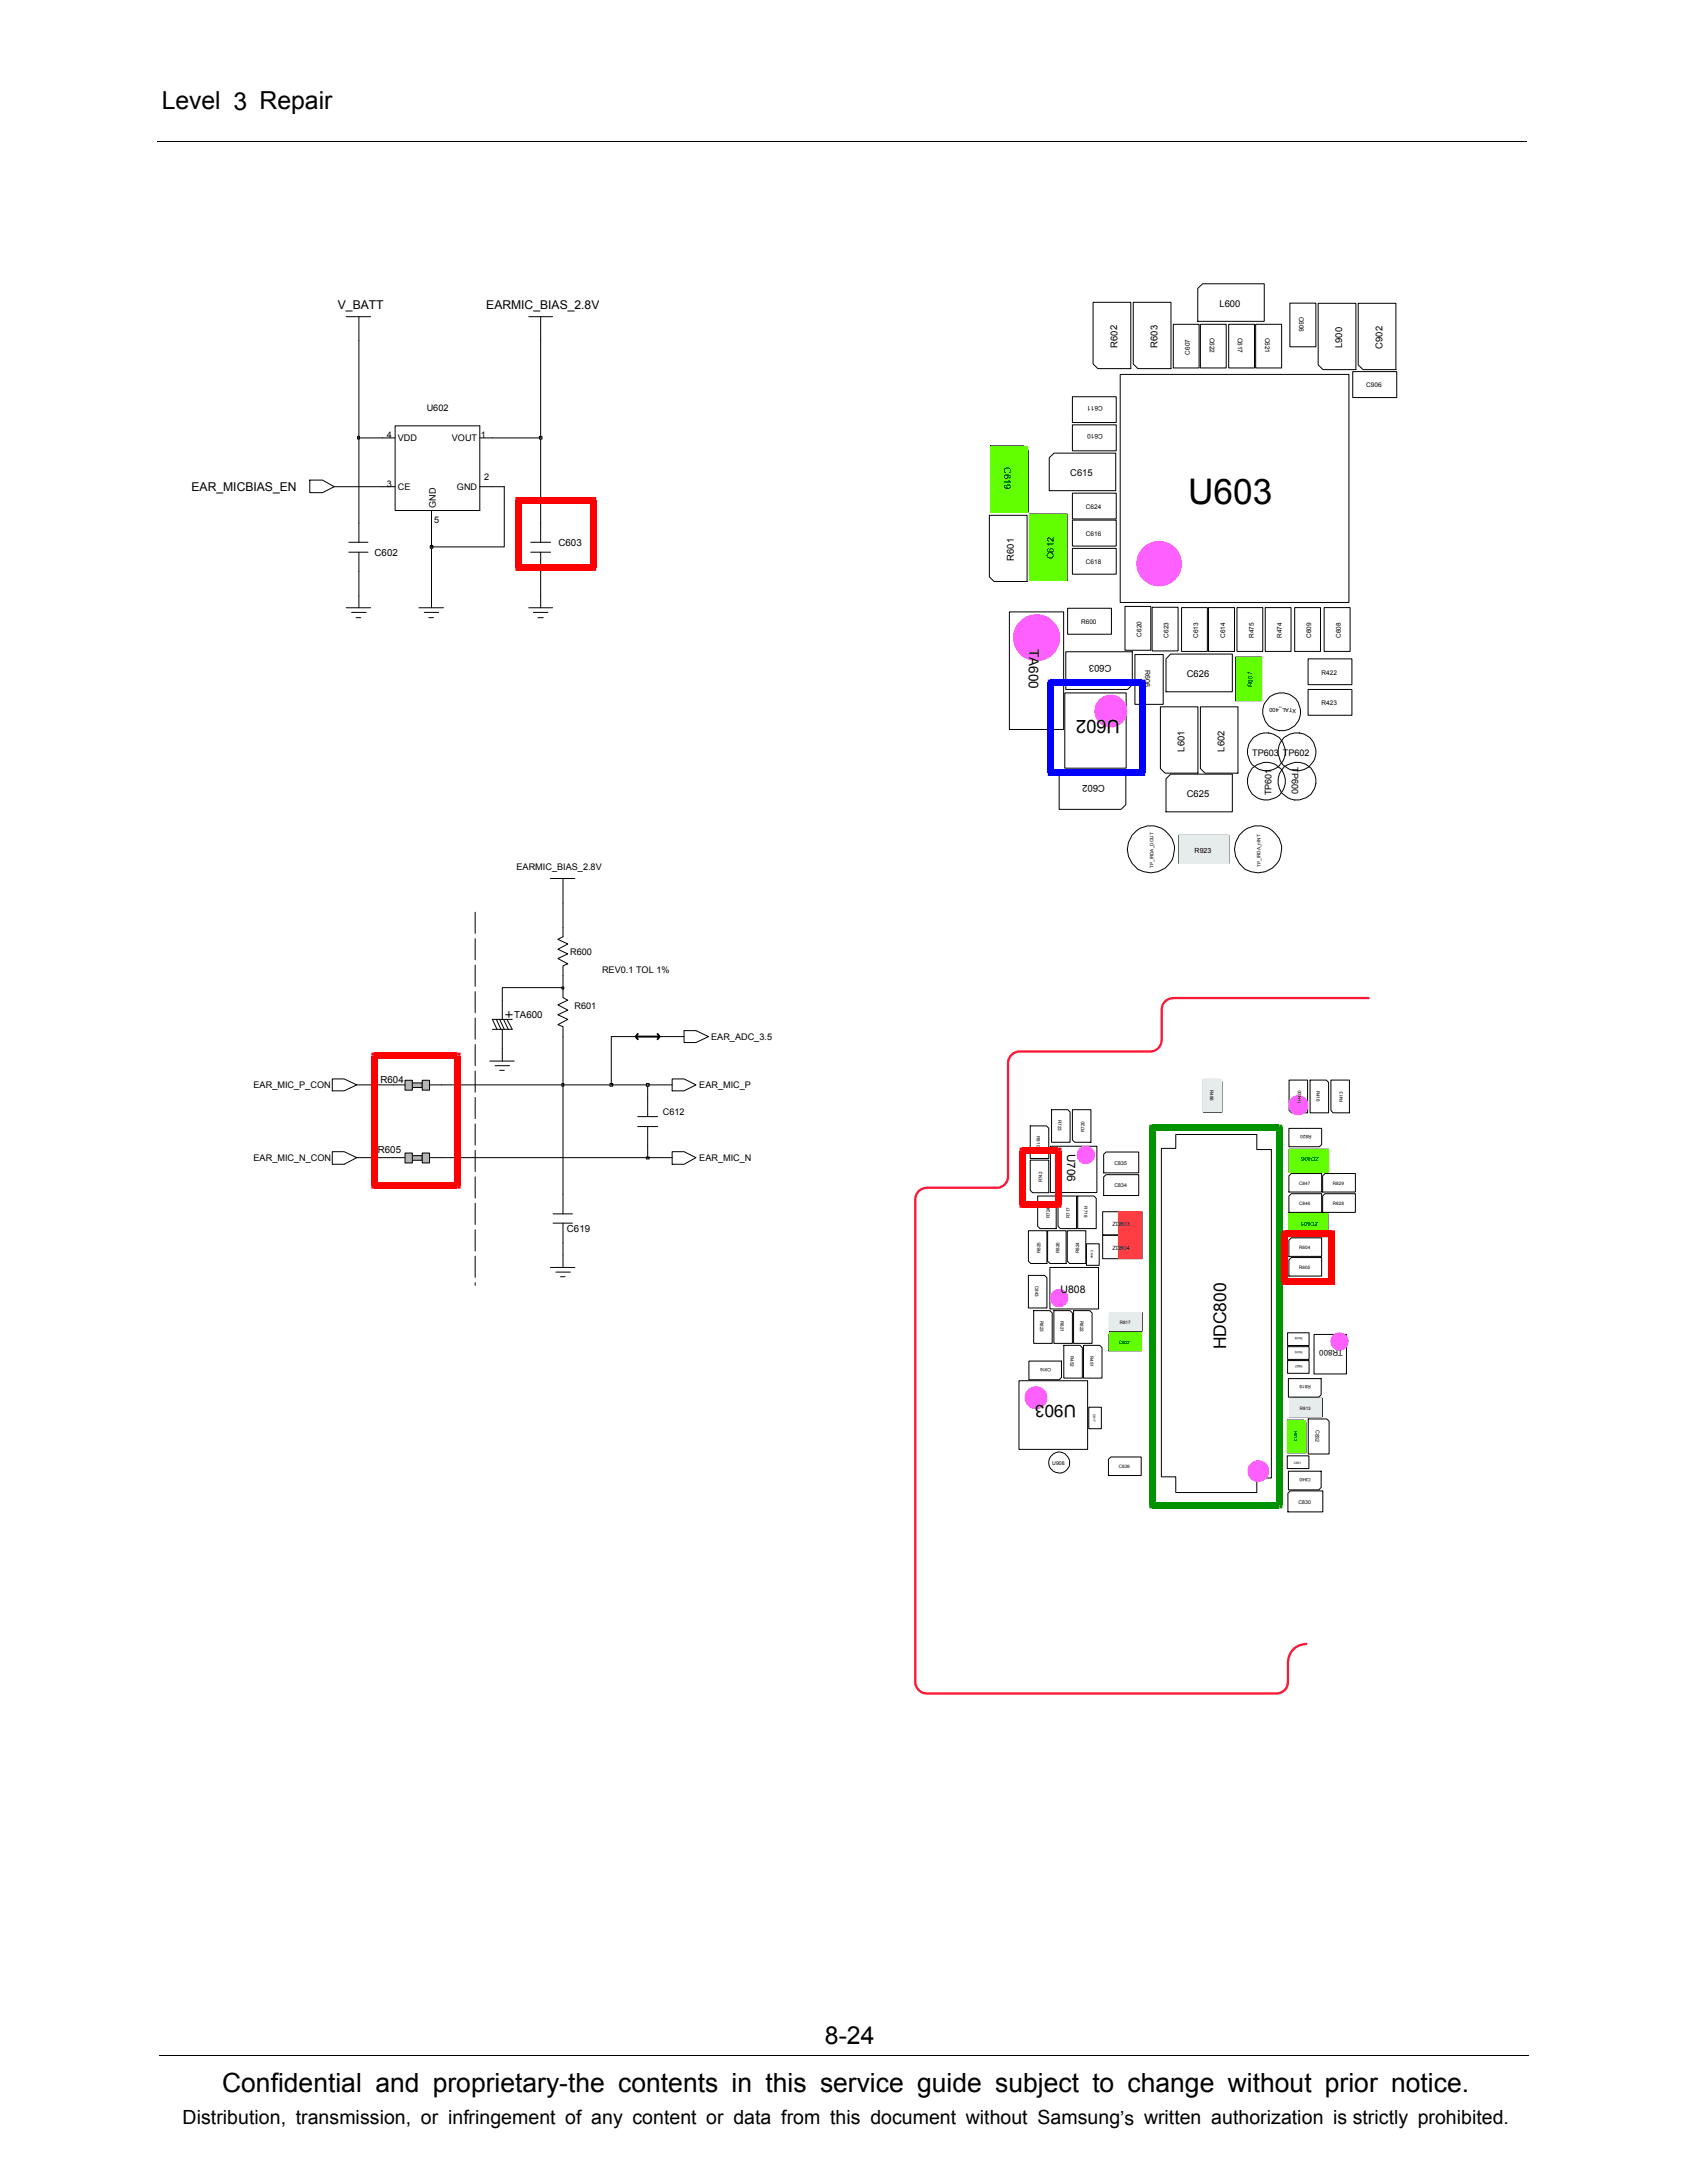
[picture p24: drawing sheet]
<svg xmlns="http://www.w3.org/2000/svg" width="216mm" height="279mm" viewBox="0 0 216 279" stroke-linecap="round" stroke-linejoin="round" font-family="sans-serif">
<defs><g id="words">
<text font-size="4.5" x="152" y="64.5">U603</text>
<text font-size="3.4" x="28.4" y="267.7">Confidential and proprietary-the contents in this service guide subject to change without prior notice.</text>
<g font-size="3.2">
<text x="20.7" y="14">Level 3 Repair</text>
<text x="105.6" y="261.6">8-24</text>
</g>
<text font-size="2.5" x="23.4" y="271.9">Distribution, transmission, or infringement of any content or data from this document without Samsung’s written authorization is strictly prohibited.</text>
<text font-size="2.4" x="143.3" y="92.2" transform="rotate(-180 143.3 92.2)">U602</text>
<g font-size="2.2">
<text x="156.9" y="172.7" transform="rotate(-90 156.9 172.7)">HDC800</text>
<text x="137.7" y="179.9" transform="rotate(-180 137.7 179.9)">U903</text>
</g>
<text font-size="1.7" x="131.7" y="83.1" transform="rotate(90 131.7 83.1)">TA600</text>
<g font-size="1.6">
<text x="43.2" y="39.5">V_BATT</text>
<text x="62.2" y="39.5">EARMIC_BIAS_2.8V</text>
<text x="24.5" y="62.9">EAR_MICBIAS_EN</text>
</g>
<text font-size="1.5" x="136.6" y="147.7" transform="rotate(90 136.6 147.7)">U706</text>
<text font-size="1.3" x="135.7" y="165.5">U808</text>
<g font-size="1.2">
<text x="156.1" y="39.3">L600</text>
<text x="143" y="44.5" transform="rotate(-90 143 44.5)">R602</text>
<text x="148.1" y="44.5" transform="rotate(-90 148.1 44.5)">R603</text>
<text x="171.8" y="44.5" transform="rotate(-90 171.8 44.5)">L900</text>
<text x="176.9" y="44.6" transform="rotate(-90 176.9 44.6)">C902</text>
<text x="54.6" y="52.6">U602</text>
<text x="49.5" y="56">4</text>
<text x="50.9" y="56.5">VDD</text>
<text x="57.8" y="56.5">VOUT</text>
<text x="61.5" y="56">1</text>
<text x="128.5" y="59.7" transform="rotate(90 128.5 59.7)">C619</text>
<text x="49.5" y="62.3">3</text>
<text x="50.9" y="62.7">CE</text>
<text x="55.8" y="65" transform="rotate(-90 55.8 65)">GND</text>
<text x="58.5" y="62.7">GND</text>
<text x="62" y="61.4">2</text>
<text x="137" y="60.9">C615</text>
<text x="47.9" y="71.2">C602</text>
<text x="55.6" y="66.9">5</text>
<text x="71.5" y="69.8">C603</text>
<text x="129.7" y="71.8" transform="rotate(-90 129.7 71.8)">R601</text>
<text x="134.9" y="71.6" transform="rotate(-90 134.9 71.6)">C612</text>
<text x="142.2" y="85.2" transform="rotate(-180 142.2 85.2)">C603</text>
<text x="151.9" y="86.7">C626</text>
<text x="141.4" y="100.5" transform="rotate(-180 141.4 100.5)">C602</text>
<text x="151.6" y="96.2" transform="rotate(-90 151.6 96.2)">L601</text>
<text x="156.7" y="96.2" transform="rotate(-90 156.7 96.2)">L602</text>
<text x="160.3" y="96.7">TP603 TP602</text>
<text x="162.7" y="101.8" transform="rotate(-90 162.7 101.8)">TP601</text>
<text x="165.3" y="98.2" transform="rotate(90 165.3 98.2)">TP600</text>
<text x="151.9" y="102">C625</text>
<text x="66.1" y="111.3">EARMIC_BIAS_2.8V</text>
<text x="73" y="122.2">R600</text>
<text x="77" y="124.5">REV0.1 TOL 1%</text>
<text x="65.8" y="130.3">TA600</text>
<text x="73.5" y="129.2">R601</text>
<text x="91" y="133.1">EAR_ADC_3.5</text>
<text x="32.4" y="139.3">EAR_MIC_P_CON</text>
<text x="48.7" y="138.6">R604</text>
<text x="84.8" y="142.7">C612</text>
<text x="89.5" y="139.3">EAR_MIC_P</text>
<text x="32.4" y="148.6">EAR_MIC_N_CON</text>
<text x="48.4" y="147.5">R605</text>
<text x="89.5" y="148.6">EAR_MIC_N</text>
<text x="72.6" y="157.6">C619</text>
</g>
<text font-size="1" x="171.9" y="172.7" transform="rotate(-180 171.9 172.7)">TR800</text>
<g font-size=".9">
<text x="146.5" y="85.8" transform="rotate(90 146.5 85.8)">R606</text>
<text x="152.9" y="109.1">R923</text>
</g>
<g font-size=".8">
<text x="166.3" y="40.5" transform="rotate(90 166.3 40.5)">C606</text>
<text x="152.3" y="45.4" transform="rotate(-90 152.3 45.4)">C607</text>
<text x="154.8" y="43.2" transform="rotate(90 154.8 43.2)">C622</text>
<text x="158.4" y="43.2" transform="rotate(90 158.4 43.2)">C617</text>
<text x="161.9" y="43.2" transform="rotate(90 161.9 43.2)">C621</text>
<text x="141.1" y="52" transform="rotate(-180 141.1 52)">C611</text>
<text x="174.9" y="49.6">C906</text>
<text x="141.1" y="55.6" transform="rotate(-180 141.1 55.6)">C610</text>
<text x="139" y="65.1">C624</text>
<text x="139" y="68.6">C616</text>
<text x="139" y="72.2">C618</text>
<text x="138.4" y="79.9">R600</text>
<text x="146.1" y="81.5" transform="rotate(-90 146.1 81.5)">C620</text>
<text x="149.6" y="81.6" transform="rotate(-90 149.6 81.6)">C623</text>
<text x="153.3" y="81.6" transform="rotate(-90 153.3 81.6)">C613</text>
<text x="156.8" y="81.6" transform="rotate(-90 156.8 81.6)">C614</text>
<text x="160.4" y="81.6" transform="rotate(-90 160.4 81.6)">R475</text>
<text x="164.1" y="81.6" transform="rotate(-90 164.1 81.6)">R474</text>
<text x="167.8" y="81.6" transform="rotate(-90 167.8 81.6)">C609</text>
<text x="171.6" y="81.6" transform="rotate(-90 171.6 81.6)">C608</text>
<text x="160.3" y="88" transform="rotate(-90 160.3 88)">R607</text>
<text x="169.1" y="86.3">R422</text>
<text x="169.1" y="90.3">R423</text>
</g>
<g font-size=".7">
<text x="165.9" y="90.7" transform="rotate(-180 165.9 90.7)">XTAL_400</text>
<text x="142.6" y="149.1">C835</text>
<text x="168.8" y="148.1" transform="rotate(-180 168.8 148.1)">ZD806</text>
<text x="142.6" y="152">C834</text>
<text x="142.4" y="156.9">ZD803</text>
<text x="142.4" y="159.9">ZD804</text>
<text x="168.7" y="156.4" transform="rotate(-180 168.7 156.4)">ZD805</text>
<text x="168.4" y="183" transform="rotate(90 168.4 183)">C832</text>
<text x="134.7" y="187.5">U908</text>
<text x="166.2" y="192.4">C830</text>
</g>
<g font-size=".6">
<text x="147.6" y="111.1" transform="rotate(-90 147.6 111.1)">TP_IRDA_DOUT</text>
<text x="161.4" y="111" transform="rotate(-90 161.4 111)">TP_IRDA_nINT</text>
<text x="135.4" y="143.3" transform="rotate(90 135.4 143.3)">R723</text>
<text x="154.9" y="139.5" transform="rotate(90 154.9 139.5)">R486</text>
<text x="166.5" y="141.3" transform="rotate(-90 166.5 141.3)">TH400</text>
<text x="168.5" y="139.6" transform="rotate(90 168.5 139.6)">R416</text>
<text x="171.9" y="141.1" transform="rotate(-90 171.9 141.1)">R413</text>
<text x="132.7" y="145.4" transform="rotate(90 132.7 145.4)">R810</text>
<text x="138.8" y="144.9" transform="rotate(-90 138.8 144.9)">R720</text>
<text x="167.8" y="145.2" transform="rotate(-180 167.8 145.2)">R820</text>
<text x="133.4" y="151.3" transform="rotate(-90 133.4 151.3)">R742</text>
<text x="134.3" y="155.9" transform="rotate(-90 134.3 155.9)">R724</text>
<text x="136.9" y="155.9" transform="rotate(-90 136.9 155.9)">R717</text>
<text x="138.8" y="154.4" transform="rotate(90 138.8 154.4)">R718</text>
<text x="166.3" y="154.2">C846</text>
<text x="166.3" y="151.6">C847</text>
<text x="170.6" y="154.2">R828</text>
<text x="170.6" y="151.6">R829</text>
<text x="133.2" y="160.4" transform="rotate(-90 133.2 160.4)">R825</text>
<text x="135.6" y="160.4" transform="rotate(-90 135.6 160.4)">R826</text>
<text x="138.1" y="160.4" transform="rotate(-90 138.1 160.4)">R824</text>
<text x="166.3" y="159.9">R604</text>
<text x="132.5" y="164.5" transform="rotate(90 132.5 164.5)">C843</text>
<text x="166.3" y="162.4">R605</text>
<text x="133.1" y="169.1" transform="rotate(90 133.1 169.1)">R823</text>
<text x="135.7" y="169.1" transform="rotate(90 135.7 169.1)">R821</text>
<text x="137" y="173.5" transform="rotate(90 137 173.5)">R452</text>
<text x="138.2" y="169.1" transform="rotate(90 138.2 169.1)">R822</text>
<text x="139.5" y="173.5" transform="rotate(90 139.5 173.5)">R451</text>
<text x="143.2" y="172">C837</text>
<text x="143.3" y="169.4">R817</text>
<text x="134.5" y="175" transform="rotate(-180 134.5 175)">C916</text>
<text x="167.7" y="177.3" transform="rotate(-180 167.7 177.3)">R819</text>
<text x="165.6" y="183.1" transform="rotate(90 165.6 183.1)">R812</text>
<text x="166.3" y="180.4">R813</text>
<text x="143.2" y="187.9">C839</text>
<text x="167.7" y="189.1" transform="rotate(-180 167.7 189.1)">C840</text>
</g>
<g font-size=".4">
<text x="139.6" y="160" transform="rotate(90 139.6 160)">C844</text>
<text x="166.7" y="171.2" transform="rotate(-180 166.7 171.2)">R418</text>
<text x="166.7" y="172.9" transform="rotate(-180 166.7 172.9)">R419</text>
<text x="166.7" y="174.7" transform="rotate(-180 166.7 174.7)">R827</text>
<text x="139.9" y="181" transform="rotate(90 139.9 181)">C917</text>
<text x="165.6" y="187.3">C831</text>
</g>
</g></defs>
<g fill="none" stroke="#000" stroke-width=".13">
<path d="M20.2 18.1h175.3M44.3 40.5h3.1M45.9 40.5v3.1M49 56h1.6M50.6 54.5h10.8v10.8h-10.8zM61.4 56h1.6M67.7 40.5h3M69.2 40.5v3.1M39.6 61.4h1.7l1.5 .9-1.5 .8h-1.7zM44.3 77.8h3.1M44.6 69.4h2.5M44.6 70.7h2.5"/>
<path d="M45 78.4h1.9M45.6 79.1h.6M45.9 67v2.4M45.9 70.7v7.1M49 62.3h1.6M53.6 77.8h3.1M54.3 78.4h1.9M54.9 79.1h.6M55.2 65.3v1.7M55.2 70v7.8M61.4 62.3h1.6M67.7 77.8h3"/>
<path d="M67.9 70.7h2.6M67.9 69.4h2.6M68.3 78.4h1.8M68.9 79.1h.6M69.2 67v2.4M69.2 70.7v7.1M20.4 263h175.3"/>
</g>
<path d="M55.1 69.8h.3v.4h-.3z" fill="#c4c4c4"/>
<path d="M45.9 56v11M69.2 56v11M42.8 62.3h6.2M55.1 69.8h.3v.4h-.3zM63 62.3h1.5v7.7h-9.3v-3" fill="none" stroke="#000" stroke-width=".13"/>
<path d="M45.8 55.9h.2v.3h-.2z" fill="#c4c4c4"/>
<path d="M45.8 55.9h.2v.3h-.2zM45.9 43.6v12.4h3.1M63 56h6.2" fill="none" stroke="#000" stroke-width=".13"/>
<path d="M69 55.9h.4v.3h-.4z" fill="#c4c4c4"/>
<g fill="none" stroke="#000" stroke-width=".13">
<path d="M69 55.9h.4v.3h-.4zM69.2 43.6v12.4M72.1 118.7v1.2l-.7 .3 1.3 .6-1.3 .7 1.3 .6-1.3 .6 1.3 .7-.6 .2v1.3M42.5 138.1h1.5l1.7 .8-1.7 .7h-1.5zM62.7 135.8h3.1M63.4 136.4h1.8M63.9 137h.6M64.3 134.2v1.6M72.1 126.4v1.3l.6 .3-1.3 .6 1.3 .7-1.3 .6 1.3 .6-1.3 .6 .7 .3v1.3M42.5 147.4h1.5l1.7 .8-1.7 .8h-1.5zM50.3 148.2h1.5M55 148.2h1.5"/>
<path d="M86 147.4h1.5l1.6 .8-1.6 .8h-1.5zM70.4 162.2h3.2M71.1 162.8h1.9M71.7 163.4h.6M72.1 160.6v1.6"/>
</g>
<path d="M81.4 132.7h3l-.2 .3M81.6 132.3l-.2 .4 .2 .3M84.2 132.3l.2 .4" fill="none" stroke="#000" stroke-width=".25"/>
<path d="M52.8 147.9h1.2v.6h-1.2z" fill="#b4b4b4"/>
<path d="M52.8 147.9h1.2v.6h-1.2z" fill="none" stroke="#000" stroke-width=".13"/>
<path d="M51.8 147.6h1v1.2h-1z" fill="#b4b4b4"/>
<path d="M51.8 147.6h1v1.2h-1z" fill="none" stroke="#000" stroke-width=".13"/>
<path d="M54 147.6h1v1.2h-1z" fill="#b4b4b4"/>
<g fill="none" stroke="#000" stroke-width=".13">
<path d="M70.4 112.4h3.2M72.1 112.4v3.2M50.3 138.9h1.5M55 138.9h1.5M63.5 130.5l.6 1.2M63.9 130.5l.6 1.2M64.3 128v2.5M64.3 131.7v2.5M64.5 130.5l.5 1.2M64.7 129.9h.9M64.9 130.5l.7 1.2h-2.6M65.1 129.5v.7"/>
<path d="M65.6 130.5h-2.6l.6 1.2M54 147.6h1v1.2h-1zM70.8 155.4h2.5M70.8 156.5h2.5M72.1 152.8v2.6M72.1 156.5v2.6M81.6 144.2h2.6M81.6 142.9h2.6M82.9 140.5v2.4M82.9 144.2v2.4"/>
</g>
<path d="M52.8 138.6h1.2v.6h-1.2z" fill="#b4b4b4"/>
<path d="M52.8 138.6h1.2v.6h-1.2z" fill="none" stroke="#000" stroke-width=".13"/>
<path d="M51.8 138.3h1v1.2h-1z" fill="#b4b4b4"/>
<path d="M51.8 138.3h1v1.2h-1z" fill="none" stroke="#000" stroke-width=".13"/>
<path d="M54 138.3h1v1.2h-1z" fill="#b4b4b4"/>
<path d="M54 138.3h1v1.2h-1zM72.1 138.9v13.9M86 138.1h1.5l1.6 .8-1.6 .7h-1.5zM87.5 131.9h1.6l1.6 .8-1.6 .7h-1.6zM45.7 148.2h4.6M56.5 148.2h26.4M72.1 159.1v1.5" fill="none" stroke="#000" stroke-width=".13"/>
<path d="M82.7 148.1h.4v.2h-.4z" fill="#c4c4c4"/>
<path d="M45.7 138.9h4.6M56.5 138.9h15.6M82.9 138.9v1.6M82.7 148.1h.4v.2h-.4zM82.9 146.6v1.6h3.1" fill="none" stroke="#000" stroke-width=".13"/>
<path d="M71.9 138.7h.3v.3h-.3z" fill="#c4c4c4"/>
<path d="M71.9 138.7h.3v.3h-.3zM72.1 132.7v6.2h6.1" fill="none" stroke="#000" stroke-width=".13"/>
<path d="M78.1 138.7h.3v.3h-.3z" fill="#c4c4c4"/>
<path d="M78.1 138.7h.3v.3h-.3zM78.2 132.7v6.2h4.7" fill="none" stroke="#000" stroke-width=".13"/>
<path d="M82.7 138.7h.4v.3h-.4z" fill="#c4c4c4"/>
<path d="M72.1 126.4h-7.8v1.6M78.2 132.7h3.2M82.7 138.7h.4v.3h-.4zM82.9 138.9h3.1M84.4 132.7h3.1" fill="none" stroke="#000" stroke-width=".13"/>
<path d="M71.9 126.3h.3v.3h-.3z" fill="#c4c4c4"/>
<g fill="none" stroke="#000" stroke-width=".13">
<path d="M60.8 116.8v2.7M72.1 115.6v3.1M60.8 120.1v2.8M60.8 123.5v2.7M60.8 126.9v2.7M60.8 130.3v2.7M60.8 133.7v2.7M60.8 137.1v2.7M71.9 126.3h.3v.3h-.3zM72.1 124.9v1.5M60.8 140.5v2.7M60.8 143.8v2.8"/>
<path d="M60.8 147.2v2.7M60.8 150.6v2.7M60.8 154v2.7M60.8 157.4v2.7M60.8 160.8v2.7M60.8 164.2v.3"/>
</g>
<g fill="#f00">
<path d="M47.5 134.7v.4h.8v.4h-.4v-.8z" fill-rule="evenodd"/>
<path d="M58.1 135.1v.4h.4v-.8h.4v.4z" fill-rule="evenodd"/>
<path d="M58.1 151.3v.4h.8v.4h-.4v-.8z" fill-rule="evenodd"/>
<path d="M47.9 151.3v.8h-.4v-.4h.8v-.4z" fill-rule="evenodd"/>
<path d="M66 63.6h.4v.8h.4v-.4h-.8z" fill-rule="evenodd"/>
<path d="M75.9 63.6h.4v.4h-.8v.4h.4z" fill-rule="evenodd"/>
<path d="M75.5 72.3v.4h.8v.4h-.4v-.8z" fill-rule="evenodd"/>
<path d="M66 72.7h.8v-.4h-.4v.8h-.4z" fill-rule="evenodd"/>
</g>
<g fill="#f00">
<path d="M47.9 134.7h10.6v.8h-10.6z"/>
<path d="M58.1 135.1h.8v16.6h-.8z"/>
<path d="M47.9 151.3h10.6v.8h-10.6z"/>
<path d="M47.5 135.1h.8v16.6h-.8z"/>
<path d="M66.4 63.6h9.5v.8h-9.5z"/>
<path d="M75.5 64h.8v8.7h-.8z"/>
<path d="M66.4 72.3h9.5v.8h-9.5z"/>
<path d="M66 64h.8v8.7h-.8z"/>
</g>
<g fill="none" stroke="#000" stroke-width=".13">
<path d="M139.9 38.7h4.8v8.5h-4.2l-.6-.6zM145 38.7h4.9v8.5h-4.3l-.6-.6zM153.3 36.9l.6-.6h7.9v4.8h-8.5zM165.1 38.8h3.3v5.6h-3.3zM168.7 38.8h4.8v8.5h-4.2l-.6-.6zM173.8 38.8h4.8v8.5h-4.2l-.6-.6zM126.8 57.1h4.2l.6 .6v7.9h-4.8zM134.3 58.6l.6-.6h7.9v4.8h-8.5zM137.2 54.4h5.7v3.3h-5.7zM137.2 50.8h5.7v3.3h-5.7zM143.4 47.9h29.2v29.2h-29.2zM150.2 41.5h3.3v5.6h-3.3z"/>
<path d="M153.6 41.5h3.3v5.6h-3.3zM157.2 41.5h3.3v5.6h-3.3zM160.7 41.5h3.3v5.6h-3.3zM173.1 47.6h5.7v3.3h-5.7zM126.6 66h4.8v8.4h-4.2l-.6-.6zM129.2 78.3h6.9v15.1h-6.9zM131.7 65.8h4.9v8.5h-4.2l-.7-.6zM136.6 77.9h5.6v3.3h-5.6zM137.2 66.6h5.7v3.3h-5.7zM137.2 70.2h5.7v3.3h-5.7zM137.2 63.1h5.7v3.3h-5.7zM144 77.6h3.3v5.6h-3.3z"/>
<path d="M147.4 77.7h3.4v5.6h-3.4zM151.2 77.8h3.3v5.6h-3.3zM154.7 77.8h3.3v5.6h-3.3zM158.3 77.8h3.3v5.6h-3.3zM161.9 77.8h3.3v5.6h-3.3zM165.7 77.8h3.3v5.6h-3.3zM169.5 77.8h3.3v5.6h-3.3zM135.6 98.8h8.5v4.2l-.6 .6h-7.9zM136.3 88.7h7.8v9.6h-7.8zM136.4 83.4h8.5v4.2l-.6 .6h-7.9zM145.2 83.8h3.7v6.3h-3.7zM148.5 90.5h4.8v8.5h-4.2l-.6-.6z"/>
<path d="M149.8 99.1h7.9v4.8h-8.5v-4.2zM149.8 83.7h7.9v4.8h-8.5v-4.2zM153.6 90.5h4.8v8.5h-4.2l-.6-.6zM158.1 84.1h3.4v5.6h-3.4zM167.4 84.3h5.6v3.3h-5.6zM167.4 88.2h5.6v3.3h-5.6zM150.9 106.9h6.4v3.6h-6.4zM165.7 102.4a2.43 2.43 0 0 0 2.7-2.5 2.43 2.43 0 0 0-2.9-2.3 2.43 2.43 0 0 0-1.8 3.3 2.53 2.53 0 0 0 2 1.5"/>
<circle cx="162.1" cy="100" r="2.44"/>
<circle cx="162.1" cy="96.2" r="2.44"/>
<circle cx="164" cy="91.1" r="2.44"/>
<circle cx="166" cy="96.2" r="2.44"/>
<circle cx="147.3" cy="108.7" r="3"/>
<circle cx="161" cy="108.7" r="3"/>
</g>
<g fill="#62ff00">
<path d="M131.7 65.8h4.9v8.5h-4.9z"/>
<path d="M126.8 57.1h4.8v8.5h-4.8z"/>
<path d="M158.1 84.1h3.4v5.6h-3.4z"/>
</g>
<path d="M150.9 106.9h6.4v3.6h-6.4z" fill="#e5eceb"/>
<g fill="#fe5fff">
<circle cx="132.7" cy="81.6" r="3"/>
<circle cx="142.1" cy="91" r="2.11"/>
<circle cx="148.3" cy="72.1" r="2.92"/>
</g>
<g fill="#00f">
<path d="M134.1 87h.4v.8h.4v-.4h-.8z" fill-rule="evenodd"/>
<path d="M146.2 87h.4v.4h-.8v.4h.4z" fill-rule="evenodd"/>
<path d="M145.8 98.5v.4h.8v.4h-.4v-.8z" fill-rule="evenodd"/>
<path d="M134.1 98.9h.8v-.4h-.4v.8h-.4z" fill-rule="evenodd"/>
</g>
<g fill="#00f">
<path d="M134.5 87h11.7v.8h-11.7z"/>
<path d="M145.8 87.4h.8v11.5h-.8z"/>
<path d="M134.5 98.5h11.7v.8h-11.7z"/>
<path d="M134.1 87.4h.8v11.5h-.8z"/>
</g>
<path d="M175.2 127.7h-25a1.48 1.48 0 0 0-1.5 1.5v3.9a1.48 1.48 0 0 1-1.5 1.5h-16.7a1.5 1.5 0 0 0-1.5 1.5v14.5a1.51 1.51 0 0 1-1.2 1.4h-9.2a1.48 1.48 0 0 0-1.5 1.5v61.8a1.52 1.52 0 0 0 1.5 1.4h44.7a1.45 1.45 0 0 0 1.5-1.4v-2.5a2.38 2.38 0 0 1 2.4-2.4" fill="none" stroke="#ff1834" stroke-width=".3"/>
<g fill="none" stroke="#000" stroke-width=".13">
<path d="M154 138.2h2.1l.3 .3v3.8h-2.4zM165 138.2h2.3v4.2h-2l-.3-.3zM167.7 138.2h2l.3 .3v3.9h-2.3zM170.3 138.2h2.4v4.2h-2.1l-.3-.3zM131.6 157.5h2.4v4.2h-2.1l-.3-.3zM131.8 144.1h2.1l.3 .3v3.9h-2.4zM131.8 148.5h2.4v4.2h-2.1l-.3-.3zM132.8 153.1h2.4v4.1h-2.1l-.3-.2zM134.1 157.5h2.3v4.2h-2l-.3-.3zM134.4 146.7h6v5.9h-6zM134.6 142h2.1l.2 .3v3.9h-2.3zM135.4 153.1h2.4v4.1h-2.1l-.3-.2z"/>
<path d="M136.6 157.5h2.4v4.2h-2.1l-.3-.3zM137.2 142h2.4v4.2h-2.1l-.3-.3zM137.9 153.1h2.1l.3 .3v3.8h-2.4zM139 159.2h1.7v2.7h-1.7zM141.1 155.1h5.1v3h-5.1zM141.1 158.1h5.1v3h-5.1zM141.5 150.3h4.2v2.7h-4.5v-2.4zM141.5 147.4h4.2v2.7h-4.5v-2.4zM148.6 147h1.9v-1.8h10.3v1.9h1.9v42.1h-1.9v1.8h-10.3v-2h-1.9zM164.9 155.3h5v3h-5zM165 153.1l.3-.3h3.8v2.4h-4.1zM165 150.5l.3-.3h3.8v2.4h-4.1z"/>
<path d="M165 158.7l.3-.3h3.8v2.4h-4.1zM165 144.4h4.1v2.1l-.3 .3h-3.8zM165 147.1h5v3h-5zM169.3 150.5l.3-.3h3.9v2.4h-4.2zM169.6 152.8h3.9v2.4h-4.2v-2.1zM130.4 176.7h8.8v8.8h-8.8zM131.6 163.2h2.1l.3 .3v3.9h-2.4zM131.7 174.2h4.1v2.1l-.2 .3h-3.9zM132.3 167.7h2.1l.3 .3v3.9h-2.4zM134.4 162.2h6.2v5.3h-6.2zM134.9 167.7h2l.3 .3v3.9h-2.3zM136.1 172.2h2.1l.3 .3v3.9h-2.4z"/>
<path d="M137.4 167.7h2.1l.3 .3v3.9h-2.4zM138.7 172.2h2l.3 .3v3.9h-2.3zM142 168.3l.3-.3h3.9v2.4h-4.2zM142.2 170.5h3.9v2.4h-4.2v-2.1zM164.8 170.6h2.7v1.6h-2.7zM164.8 172.4h2.7v1.6h-2.7zM164.8 174.1h2.7v1.7h-2.7zM164.9 176.4h4.2v2.1l-.3 .3h-3.9zM165 161.2l.3-.2h3.8v2.3h-4.1zM165 179.3l.3-.3h3.9v2.3h-4.2zM168.2 170.8h4.1v5.1h-4.1zM139.3 180.1h1.6v2.8h-1.6z"/>
<path d="M141.9 186.8l.3-.3h3.8v2.3h-4.1zM164.7 186.3h2.8v1.7h-2.8zM164.8 181.8h2l.3 .3v3.8h-2.3zM164.8 191.1l.3-.3h4.2v2.7h-4.5zM164.9 188.3h4.2v2.1l-.3 .3h-3.9zM167.4 181.6h2.4l.3 .3v4.2h-2.7z"/>
<circle cx="135.5" cy="187.2" r="1.33"/>
</g>
<path d="M141.9 170.5h4.2v2.4h-4.2z" fill="#62ff00"/>
<circle cx="161" cy="188.3" r="1.41" fill="#fe5fff"/>
<path d="M154 138.2h2.4v4.1h-2.4z" fill="#e5eceb"/>
<path d="M164.8 181.8h2.3v4.1h-2.3z" fill="#62ff00"/>
<g fill="#e5eceb">
<path d="M165 179h4.2v2.3h-4.2z"/>
<path d="M142 168h4.2v2.4h-4.2z"/>
</g>
<g fill="#fe5fff">
<circle cx="166.2" cy="141.5" r="1.31"/>
<circle cx="171.4" cy="171.7" r="1.19"/>
<circle cx="139" cy="147.8" r="1.19"/>
<circle cx="135.6" cy="166.1" r="1.19"/>
<circle cx="132.6" cy="178.9" r="1.48"/>
</g>
<g fill="#ff3e44">
<path d="M143.2 155.1h3v3h-3z"/>
<path d="M143.2 158.1h3v3h-3z"/>
</g>
<g fill="#62ff00">
<path d="M164.9 155.3h5v3h-5z"/>
<path d="M165 147.1h5v3h-5z"/>
</g>
<g fill="#009300">
<path d="M147.1 144h.4v.8h.4v-.4h-.8z" fill-rule="evenodd"/>
<path d="M163.7 144h.4v.4h-.8v.4h.4z" fill-rule="evenodd"/>
<path d="M163.3 192.2v.4h.8v.4h-.4v-.8z" fill-rule="evenodd"/>
<path d="M147.1 192.6h.8v-.4h-.4v.8h-.4z" fill-rule="evenodd"/>
</g>
<g fill="#009300">
<path d="M147.5 144h16.2v.8h-16.2z"/>
<path d="M163.3 144.4h.8v48.2h-.8z"/>
<path d="M147.5 192.2h16.2v.8h-16.2z"/>
<path d="M147.1 144.4h.8v48.2h-.8z"/>
</g>
<g fill="#f00">
<path d="M130.5 146.9h.4v.8h.4v-.4h-.8z" fill-rule="evenodd"/>
<path d="M135.4 146.9h.4v.4h-.8v.4h.4z" fill-rule="evenodd"/>
<path d="M135 153.8v.4h.8v.4h-.4v-.8z" fill-rule="evenodd"/>
<path d="M130.9 153.8v.8h-.4v-.4h.8v-.4z" fill-rule="evenodd"/>
<path d="M164 157.5h.4v.8h.4v-.4h-.8z" fill-rule="evenodd"/>
<path d="M170.5 157.5h.4v.4h-.8v.4h.4z" fill-rule="evenodd"/>
<path d="M170.1 163.7v.4h.8v.4h-.4v-.8z" fill-rule="evenodd"/>
<path d="M164.4 163.7h.4v.4h-.8v.4h.4z" fill-rule="evenodd"/>
</g>
<g fill="#f00">
<path d="M130.9 146.9h4.5v.8h-4.5z"/>
<path d="M135 147.3h.8v6.9h-.8z"/>
<path d="M130.9 153.8h4.5v.8h-4.5z"/>
<path d="M130.5 147.3h.8v6.9h-.8z"/>
<path d="M164.4 157.5h6.1v.8h-6.1z"/>
<path d="M170.1 157.9h.8v6.2h-.8z"/>
<path d="M164.4 163.7h6.1v.8h-6.1z"/>
<path d="M164 157.9h.8v6.2h-.8z"/>
</g>
<use href="#words"/>
</svg>
